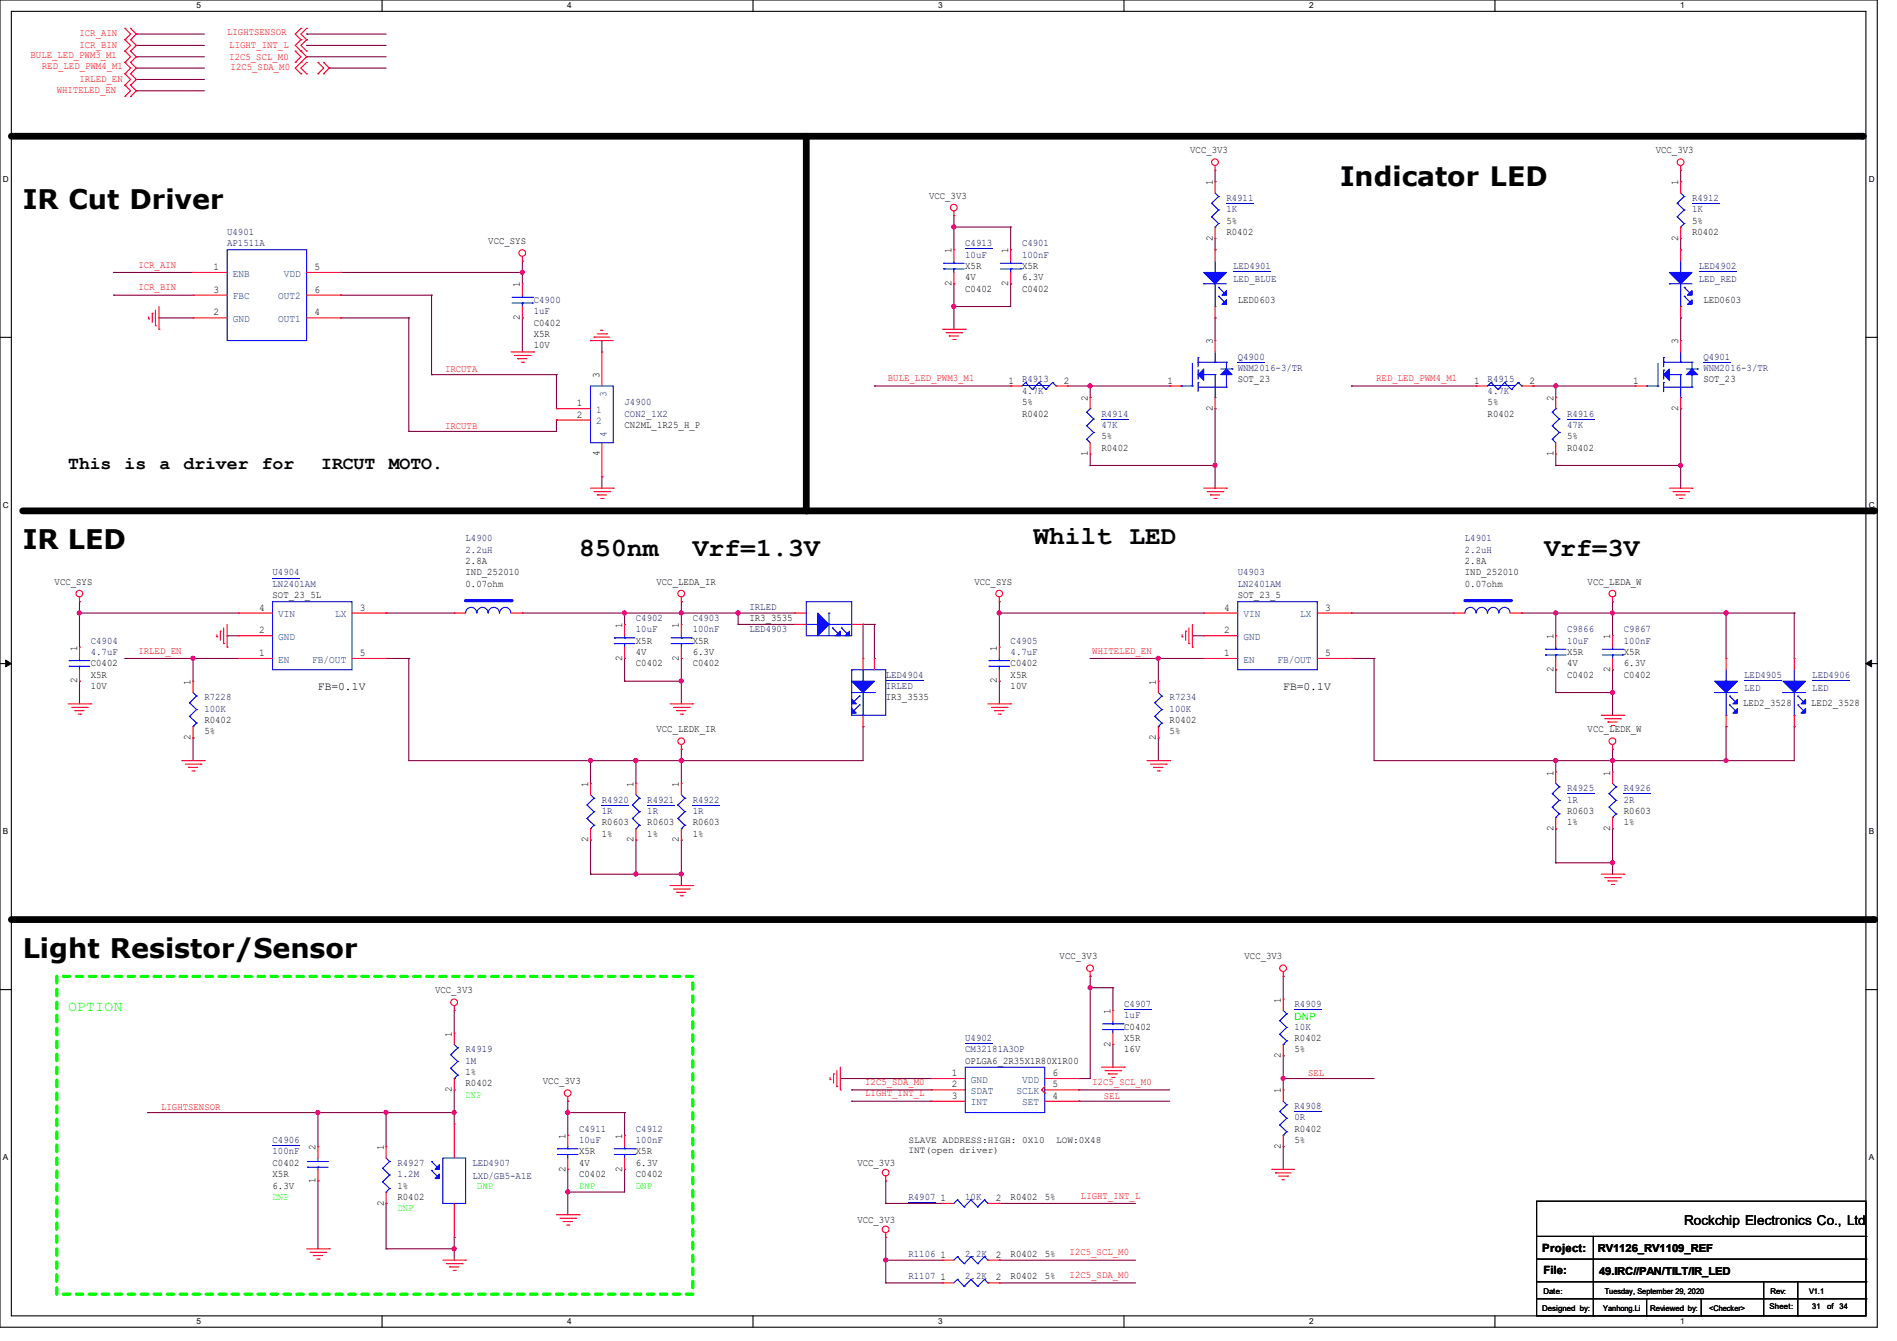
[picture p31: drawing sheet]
<svg xmlns="http://www.w3.org/2000/svg" width="297mm" height="210mm" viewBox="0 0 297 210" stroke-linecap="round" stroke-linejoin="round" font-family="sans-serif">
<defs><g id="words">
<g font-size="4.2">
<text x="209.8" y="29.1">Indicator LED</text>
<text x="3.6" y="32.7">IR Cut Driver</text>
<text x="3.6" y="86">IR LED</text>
<text x="3.6" y="150">Light Resistor/Sensor</text>
</g>
<g font-size="4.1">
<text x="90.7" y="87">850nm</text>
<text x="108.5" y="87">Vrf=1.3V</text>
<text x="161.8" y="85.3">Whilt LED</text>
<text x="241.8" y="87">Vrf=3V</text>
</g>
<g font-size="2.8">
<text x="10.7" y="73.5">This</text>
<text x="19.5" y="73.5">is</text>
<text x="25" y="73.5">a</text>
<text x="28.7" y="73.5">driver</text>
<text x="41" y="73.5">for</text>
<text x="50.3" y="73.5">IRCUT</text>
<text x="60.9" y="73.5">MOTO.</text>
</g>
<text font-size="2.3" fill="#0f0" x="10.7" y="158.3">OPTION</text>
<text font-size="2.1" x="263.7" y="191.9">Rockchip Electronics Co., Ltd</text>
<g font-size="1.8">
<text x="49.8" y="108.1">FB=0.1V</text>
<text x="200.9" y="108.1">FB=0.1V</text>
<text x="241.5" y="196">Project:</text>
<text x="241.6" y="199.6">File:</text>
</g>
<g font-size="1.7">
<text x="250.1" y="196.1">RV1126_RV1109_REF</text>
<text x="250.4" y="199.7">49.IRC//PAN/TILT/IR_LED</text>
</g>
<g font-size="1.6" fill="#f00">
<text x="12.4" y="5.7">ICR_AIN</text>
<text x="35.6" y="5.5">LIGHTSENSOR</text>
<text x="4.8" y="9.1">BULE_LED_PWM3_M1</text>
<text x="6.6" y="10.8">RED_LED_PWM4_M1</text>
<text x="12.4" y="7.5">ICR_BIN</text>
<text x="35.9" y="7.5">LIGHT_INT_L</text>
<text x="35.9" y="9.4">I2C5_SCL_M0</text>
<text x="36.1" y="11">I2C5_SDA_M0</text>
<text x="8.9" y="14.6">WHITELED_EN</text>
<text x="12.4" y="12.8">IRLED_EN</text>
<text x="21.7" y="41.9">ICR_AIN</text>
<text x="21.7" y="45.5">ICR_BIN</text>
<text x="69.7" y="58.3">IRCUTA</text>
<text x="139" y="59.7">BULE_LED_PWM3_M1</text>
<text x="215.5" y="59.7">RED_LED_PWM4_M1</text>
<text x="69.7" y="67.2">IRCUTB</text>
<text x="21.7" y="102.4">IRLED_EN</text>
<text x="171" y="102.4">WHITELED_EN</text>
<text x="25.2" y="173.9">LIGHTSENSOR</text>
<text x="135.5" y="171.7">LIGHT_INT_L</text>
<text x="135.5" y="169.9">I2C5_SDA_M0</text>
<text x="171" y="169.9">I2C5_SCL_M0</text>
<text x="172.8" y="172.1">SEL</text>
<text x="204.8" y="168.6">SEL</text>
<text x="169.2" y="187.7">LIGHT_INT_L</text>
<text x="167.5" y="196.6">I2C5_SCL_M0</text>
<text x="167.5" y="200.1">I2C5_SDA_M0</text>
</g>
<g font-size="1.6">
<text x="186.3" y="24">VCC_3V3</text>
<text x="189.9" y="29" transform="rotate(-90 189.9 29)">1</text>
<text x="259.2" y="24">VCC_3V3</text>
<text x="262.8" y="29" transform="rotate(-90 262.8 29)">1</text>
<text x="145.5" y="31.1">VCC_3V3</text>
<text x="192" y="35">5%</text>
<text x="264.9" y="35">5%</text>
<text x="76.5" y="38.2">VCC_SYS</text>
<text x="149" y="39.7" transform="rotate(-90 149 39.7)">1</text>
<text x="157.9" y="39.7" transform="rotate(-90 157.9 39.7)">1</text>
<text x="189.9" y="37.7" transform="rotate(-90 189.9 37.7)">2</text>
<text x="192" y="36.8">R0402</text>
<text x="262.8" y="37.7" transform="rotate(-90 262.8 37.7)">2</text>
<text x="264.9" y="36.8">R0402</text>
<text x="33.4" y="42.3">1</text>
<text x="33.4" y="45.8">3</text>
<text x="49.2" y="42.3">5</text>
<text x="49.2" y="45.8">6</text>
<text x="81.4" y="45" transform="rotate(-90 81.4 45)">1</text>
<text x="149" y="44.8" transform="rotate(-90 149 44.8)">2</text>
<text x="151.1" y="45.7">C0402</text>
<text x="151.1" y="42.1">X5R</text>
<text x="151.1" y="43.9">4V</text>
<text x="157.9" y="44.8" transform="rotate(-90 157.9 44.8)">2</text>
<text x="160" y="45.7">C0402</text>
<text x="160" y="42.1">X5R</text>
<text x="160" y="43.9">6.3V</text>
<text x="193.8" y="47.5">LED0603</text>
<text x="266.7" y="47.5">LED0603</text>
<text x="33.4" y="49.4">2</text>
<text x="49.2" y="49.4">4</text>
<text x="81.4" y="50.1" transform="rotate(-90 81.4 50.1)">2</text>
<text x="83.6" y="51">C0402</text>
<text x="83.6" y="52.8">X5R</text>
<text x="189.9" y="53.9" transform="rotate(-90 189.9 53.9)">3</text>
<text x="262.8" y="53.9" transform="rotate(-90 262.8 53.9)">3</text>
<text x="83.6" y="54.6">10V</text>
<text x="93.9" y="59.2" transform="rotate(-90 93.9 59.2)">3</text>
<text x="193.8" y="59.9">SOT_23</text>
<text x="266.7" y="59.9">SOT_23</text>
<text x="90.3" y="63.6">1</text>
<text x="90.3" y="65.4">2</text>
<text x="157.9" y="60.1">1</text>
<text x="160" y="65.2">R0402</text>
<text x="160" y="63.5">5%</text>
<text x="166.6" y="60.1">2</text>
<text x="170.3" y="62.8" transform="rotate(-90 170.3 62.8)">2</text>
<text x="182.8" y="60.1">1</text>
<text x="189.9" y="64.3" transform="rotate(-90 189.9 64.3)">2</text>
<text x="230.8" y="60.1">1</text>
<text x="232.9" y="65.2">R0402</text>
<text x="232.9" y="63.5">5%</text>
<text x="239.5" y="60.1">2</text>
<text x="243.2" y="62.8" transform="rotate(-90 243.2 62.8)">2</text>
<text x="255.7" y="60.1">1</text>
<text x="262.8" y="64.3" transform="rotate(-90 262.8 64.3)">2</text>
<text x="93.9" y="71.5" transform="rotate(-90 93.9 71.5)">4</text>
<text x="97.8" y="67">CN2ML_1R25_H_P</text>
<text x="170.3" y="71.5" transform="rotate(-90 170.3 71.5)">1</text>
<text x="172.5" y="70.6">R0402</text>
<text x="172.5" y="68.8">5%</text>
<text x="243.2" y="71.5" transform="rotate(-90 243.2 71.5)">1</text>
<text x="245.4" y="70.6">R0402</text>
<text x="245.4" y="68.8">5%</text>
<text x="72.9" y="88.3">2.8A</text>
<text x="229.4" y="88.3">2.8A</text>
<text x="8.6" y="91.6">VCC_SYS</text>
<text x="40.6" y="95.6">4</text>
<text x="42.7" y="93.7">SOT_23_5L</text>
<text x="56.3" y="95.6">3</text>
<text x="72.9" y="90.1">IND_252010</text>
<text x="72.9" y="91.9">0.07ohm</text>
<text x="102.8" y="91.6">VCC_LEDA_IR</text>
<text x="152.6" y="91.6">VCC_SYS</text>
<text x="191.7" y="95.6">4</text>
<text x="193.8" y="93.7">SOT_23_5</text>
<text x="207.5" y="95.6">3</text>
<text x="229.4" y="90.1">IND_252010</text>
<text x="229.4" y="91.9">0.07ohm</text>
<text x="248.6" y="91.6">VCC_LEDA_W</text>
<text x="12.1" y="101.9" transform="rotate(-90 12.1 101.9)">1</text>
<text x="40.6" y="99.2">2</text>
<text x="97.4" y="98.3" transform="rotate(-90 97.4 98.3)">1</text>
<text x="99.6" y="100.8">X5R</text>
<text x="106.3" y="98.3" transform="rotate(-90 106.3 98.3)">1</text>
<text x="108.5" y="100.8">X5R</text>
<text x="117.3" y="97.2">IR3_3535</text>
<text x="156.1" y="101.9" transform="rotate(-90 156.1 101.9)">1</text>
<text x="191.7" y="99.2">2</text>
<text x="243.2" y="100.1" transform="rotate(-90 243.2 100.1)">1</text>
<text x="252.1" y="100.1" transform="rotate(-90 252.1 100.1)">1</text>
<text x="12.1" y="107" transform="rotate(-90 12.1 107)">2</text>
<text x="14.2" y="104.3">C0402</text>
<text x="14.2" y="106.1">X5R</text>
<text x="14.2" y="107.9">10V</text>
<text x="29.8" y="107.2" transform="rotate(-90 29.8 107.2)">1</text>
<text x="40.6" y="102.7">1</text>
<text x="56.3" y="102.7">5</text>
<text x="97.4" y="103.5" transform="rotate(-90 97.4 103.5)">2</text>
<text x="99.6" y="104.3">C0402</text>
<text x="99.6" y="102.6">4V</text>
<text x="106.3" y="103.5" transform="rotate(-90 106.3 103.5)">2</text>
<text x="108.5" y="104.3">C0402</text>
<text x="108.5" y="102.6">6.3V</text>
<text x="156.1" y="107" transform="rotate(-90 156.1 107)">2</text>
<text x="158.2" y="104.3">C0402</text>
<text x="158.2" y="106.1">X5R</text>
<text x="158.2" y="107.9">10V</text>
<text x="181" y="107.2" transform="rotate(-90 181 107.2)">1</text>
<text x="191.7" y="102.7">1</text>
<text x="207.5" y="102.7">5</text>
<text x="243.2" y="105.2" transform="rotate(-90 243.2 105.2)">2</text>
<text x="245.4" y="106.1">C0402</text>
<text x="245.4" y="102.6">X5R</text>
<text x="245.4" y="104.3">4V</text>
<text x="252.1" y="105.2" transform="rotate(-90 252.1 105.2)">2</text>
<text x="254.2" y="106.1">C0402</text>
<text x="254.2" y="102.6">X5R</text>
<text x="254.2" y="104.3">6.3V</text>
<text x="32" y="113.2">R0402</text>
<text x="138.7" y="109.7">IR3_3535</text>
<text x="183.1" y="113.2">R0402</text>
<text x="272.9" y="110.6">LED2_3528</text>
<text x="283.6" y="110.6">LED2_3528</text>
<text x="29.8" y="115.9" transform="rotate(-90 29.8 115.9)">2</text>
<text x="32" y="115">5%</text>
<text x="102.8" y="114.7">VCC_LEDK_IR</text>
<text x="181" y="115.9" transform="rotate(-90 181 115.9)">2</text>
<text x="183.1" y="115">5%</text>
<text x="248.6" y="114.7">VCC_LEDK_W</text>
<text x="92.1" y="123.2" transform="rotate(-90 92.1 123.2)">1</text>
<text x="99.2" y="123.2" transform="rotate(-90 99.2 123.2)">1</text>
<text x="106.3" y="123.2" transform="rotate(-90 106.3 123.2)">1</text>
<text x="243.2" y="121.5" transform="rotate(-90 243.2 121.5)">1</text>
<text x="252.1" y="121.5" transform="rotate(-90 252.1 121.5)">1</text>
<text x="92.1" y="131.9" transform="rotate(-90 92.1 131.9)">2</text>
<text x="94.2" y="129.2">R0603</text>
<text x="94.2" y="131">1%</text>
<text x="99.2" y="131.9" transform="rotate(-90 99.2 131.9)">2</text>
<text x="101.3" y="129.2">R0603</text>
<text x="101.3" y="131">1%</text>
<text x="106.3" y="131.9" transform="rotate(-90 106.3 131.9)">2</text>
<text x="108.5" y="129.2">R0603</text>
<text x="108.5" y="131">1%</text>
<text x="243.2" y="130.1" transform="rotate(-90 243.2 130.1)">2</text>
<text x="245.4" y="127.5">R0603</text>
<text x="245.4" y="129.2">1%</text>
<text x="252.1" y="130.1" transform="rotate(-90 252.1 130.1)">2</text>
<text x="254.2" y="127.5">R0603</text>
<text x="254.2" y="129.2">1%</text>
<text x="68.1" y="155.6">VCC_3V3</text>
<text x="165.9" y="150.2">VCC_3V3</text>
<text x="194.9" y="150.2">VCC_3V3</text>
<text x="173.9" y="158.8" transform="rotate(-90 173.9 158.8)">1</text>
<text x="176" y="161.2">C0402</text>
<text x="200.5" y="157" transform="rotate(-90 200.5 157)">1</text>
<text x="70.7" y="162.3" transform="rotate(-90 70.7 162.3)">1</text>
<text x="151.1" y="166.6">OPLGA6_2R35X1R80X1R00</text>
<text x="173.9" y="163.9" transform="rotate(-90 173.9 163.9)">2</text>
<text x="176" y="163">X5R</text>
<text x="176" y="164.8">16V</text>
<text x="200.5" y="165.7" transform="rotate(-90 200.5 165.7)">2</text>
<text x="202.7" y="163">R0402</text>
<text x="202.7" y="164.8">5%</text>
<text x="70.7" y="171" transform="rotate(-90 70.7 171)">2</text>
<text x="72.9" y="170.1">R0402</text>
<text x="72.9" y="168.4">1%</text>
<text x="85" y="169.8">VCC_3V3</text>
<text x="149" y="168.5">1</text>
<text x="149" y="170.3">2</text>
<text x="149" y="172.1">3</text>
<text x="164.8" y="170.3">5</text>
<text x="164.8" y="172.1">4</text>
<text x="164.8" y="168.5">6</text>
<text x="200.5" y="171.2" transform="rotate(-90 200.5 171.2)">1</text>
<text x="88.5" y="178.3" transform="rotate(-90 88.5 178.3)">1</text>
<text x="97.4" y="178.3" transform="rotate(-90 97.4 178.3)">1</text>
<text x="200.5" y="179.9" transform="rotate(-90 200.5 179.9)">2</text>
<text x="202.7" y="177.2">R0402</text>
<text x="202.7" y="179">5%</text>
<text x="42.7" y="182.6">C0402</text>
<text x="42.7" y="184.4">X5R</text>
<text x="49.4" y="185.2" transform="rotate(-90 49.4 185.2)">1</text>
<text x="49.4" y="180.1" transform="rotate(-90 49.4 180.1)">2</text>
<text x="60.1" y="180.1" transform="rotate(-90 60.1 180.1)">1</text>
<text x="88.5" y="183.5" transform="rotate(-90 88.5 183.5)">2</text>
<text x="90.7" y="184.4">C0402</text>
<text x="90.7" y="180.8">X5R</text>
<text x="90.7" y="182.6">4V</text>
<text x="97.4" y="183.5" transform="rotate(-90 97.4 183.5)">2</text>
<text x="99.6" y="184.4">C0402</text>
<text x="99.6" y="180.8">X5R</text>
<text x="99.6" y="182.6">6.3V</text>
<text x="134.2" y="182.6">VCC_3V3</text>
<text x="42.7" y="186.1">6.3V</text>
<text x="60.1" y="188.8" transform="rotate(-90 60.1 188.8)">2</text>
<text x="62.2" y="187.9">R0402</text>
<text x="62.2" y="186.1">1%</text>
<text x="134.2" y="191.5">VCC_3V3</text>
<text x="147.2" y="188.1">1</text>
<text x="155.9" y="188.1">2</text>
<text x="158.2" y="187.9">R0402</text>
<text x="163.6" y="187.9">5%</text>
<text x="147.2" y="197">1</text>
<text x="155.9" y="197">2</text>
<text x="158.2" y="196.8">R0402</text>
<text x="163.6" y="196.8">5%</text>
<text x="147.2" y="200.5">1</text>
<text x="155.9" y="200.5">2</text>
<text x="158.2" y="200.4">R0402</text>
<text x="163.6" y="200.4">5%</text>
</g>
<g font-size="1.6" fill="#000080">
<text x="192" y="31.5">R4911</text>
<text x="192" y="33.2">1K</text>
<text x="264.9" y="31.5">R4912</text>
<text x="264.9" y="33.2">1K</text>
<text x="35.6" y="36.8">U4901</text>
<text x="35.6" y="38.6">AP1511A</text>
<text x="151.1" y="38.6">C4913</text>
<text x="151.1" y="40.3">10uF</text>
<text x="160" y="38.6">C4901</text>
<text x="160" y="40.3">100nF</text>
<text x="83.6" y="47.5">C4900</text>
<text x="193.1" y="42.1">LED4901</text>
<text x="193.1" y="44.2">LED_BLUE</text>
<text x="266" y="42.1">LED4902</text>
<text x="266" y="44.2">LED_RED</text>
<text x="83.6" y="49.2">1uF</text>
<text x="160" y="59.9">R4913</text>
<text x="193.8" y="56.3">Q4900</text>
<text x="193.8" y="58.1">WNM2016-3/TR</text>
<text x="232.9" y="59.9">R4915</text>
<text x="266.7" y="56.3">Q4901</text>
<text x="266.7" y="58.1">WNM2016-3/TR</text>
<text x="97.8" y="63.5">J4900</text>
<text x="97.8" y="65.2">CON2_1X2</text>
<text x="160" y="61.7">4.7K</text>
<text x="172.5" y="65.2">R4914</text>
<text x="232.9" y="61.7">4.7K</text>
<text x="245.4" y="65.2">R4916</text>
<text x="172.5" y="67">47K</text>
<text x="245.4" y="67">47K</text>
<text x="72.9" y="84.8">L4900</text>
<text x="72.9" y="86.6">2.2uH</text>
<text x="229.4" y="84.8">L4901</text>
<text x="229.4" y="86.6">2.2uH</text>
<text x="42.7" y="90.1">U4904</text>
<text x="42.7" y="91.9">LN2401AM</text>
<text x="117.3" y="95.5">IRLED</text>
<text x="193.8" y="90.1">U4903</text>
<text x="193.8" y="91.9">LN2401AM</text>
<text x="14.2" y="100.8">C4904</text>
<text x="99.6" y="97.2">C4902</text>
<text x="99.6" y="99">10uF</text>
<text x="108.5" y="97.2">C4903</text>
<text x="108.5" y="99">100nF</text>
<text x="117.3" y="99">LED4903</text>
<text x="158.2" y="100.8">C4905</text>
<text x="245.4" y="99">C9866</text>
<text x="245.4" y="100.8">10uF</text>
<text x="254.2" y="99">C9867</text>
<text x="254.2" y="100.8">100nF</text>
<text x="14.2" y="102.6">4.7uF</text>
<text x="138.7" y="106.1">LED4904</text>
<text x="138.7" y="107.9">IRLED</text>
<text x="158.2" y="102.6">4.7uF</text>
<text x="273.1" y="106.1">LED4905</text>
<text x="283.8" y="106.1">LED4906</text>
<text x="32" y="109.7">R7228</text>
<text x="32" y="111.5">100K</text>
<text x="183.1" y="109.7">R7234</text>
<text x="183.1" y="111.5">100K</text>
<text x="273.1" y="108.2">LED</text>
<text x="283.8" y="108.2">LED</text>
<text x="94.2" y="125.7">R4920</text>
<text x="101.3" y="125.7">R4921</text>
<text x="108.5" y="125.7">R4922</text>
<text x="245.4" y="123.9">R4925</text>
<text x="245.4" y="125.7">1R</text>
<text x="254.2" y="123.9">R4926</text>
<text x="254.2" y="125.7">2R</text>
<text x="94.2" y="127.5">1R</text>
<text x="101.3" y="127.5">1R</text>
<text x="108.5" y="127.5">1R</text>
<text x="176" y="157.7">C4907</text>
<text x="176" y="159.5">1uF</text>
<text x="202.7" y="157.7">R4909</text>
<text x="202.7" y="161.2">10K</text>
<text x="72.9" y="164.8">R4919</text>
<text x="72.9" y="166.6">1M</text>
<text x="151.1" y="163">U4902</text>
<text x="151.1" y="164.8">CM32181A3OP</text>
<text x="202.7" y="173.7">R4908</text>
<text x="42.7" y="179">C4906</text>
<text x="90.7" y="177.2">C4911</text>
<text x="90.7" y="179">10uF</text>
<text x="99.6" y="177.2">C4912</text>
<text x="99.6" y="179">100nF</text>
<text x="202.7" y="175.5">0R</text>
<text x="42.7" y="180.8">100nF</text>
<text x="62.2" y="182.6">R4927</text>
<text x="62.2" y="184.4">1.2M</text>
<text x="74" y="182.6">LED4907</text>
<text x="74" y="184.7">LXD/GB5-A1E</text>
<text x="142.2" y="187.9">R4907</text>
<text x="151.1" y="187.9">10K</text>
<text x="142.2" y="196.8">R1106</text>
<text x="151.1" y="196.8">2.2K</text>
<text x="142.2" y="200.4">R1107</text>
<text x="151.1" y="200.4">2.2K</text>
</g>
<g font-size="1.6" fill="#004080">
<text x="36.4" y="43.3">ENB</text>
<text x="36.4" y="46.9">FBC</text>
<text x="43.6" y="46.9">OUT2</text>
<text x="44.4" y="43.3">VDD</text>
<text x="36.4" y="50.4">GND</text>
<text x="43.6" y="50.4">OUT1</text>
<text x="93.3" y="64.6">1</text>
<text x="95" y="62.2" transform="rotate(-90 95 62.2)">3</text>
<text x="93.3" y="66.4">2</text>
<text x="95" y="68.5" transform="rotate(-90 95 68.5)">4</text>
<text x="43.6" y="100.2">GND</text>
<text x="43.6" y="96.6">VIN</text>
<text x="52.5" y="96.6">LX</text>
<text x="194.7" y="100.2">GND</text>
<text x="194.7" y="96.6">VIN</text>
<text x="203.6" y="96.6">LX</text>
<text x="43.6" y="103.8">EN</text>
<text x="48.9" y="103.8">FB/OUT</text>
<text x="194.7" y="103.8">EN</text>
<text x="200" y="103.8">FB/OUT</text>
<text x="152" y="169.5">GND</text>
<text x="152" y="171.3">SDAT</text>
<text x="152" y="173.1">INT</text>
<text x="159.1" y="171.3">SCLK</text>
<text x="160" y="173.1">SET</text>
<text x="160" y="169.5">VDD</text>
</g>
<g font-size="1.6" fill="#0f0">
<text x="202.7" y="159.7">DNP</text>
<text x="72.9" y="171.9">DNP</text>
<text x="42.7" y="187.9">DNP</text>
<text x="62.2" y="189.7">DNP</text>
<text x="74.7" y="186.1">DNP</text>
<text x="90.7" y="186.1">DNP</text>
<text x="99.6" y="186.1">DNP</text>
</g>
<g font-size="1.5">
<text x="142.2" y="179">SLAVE ADDRESS:HIGH: 0X10</text>
<text x="165.4" y="179">LOW:0X48</text>
<text x="142.2" y="180.5">INT(open driver)</text>
</g>
<g font-size="1.3">
<text x="30.8" y="1.3">5</text>
<text x="88.8" y="1.3">4</text>
<text x="146.9" y="1.3">3</text>
<text x="205" y="1.3">2</text>
<text x="263.1" y="1.3">1</text>
<text x=".5" y="28.4">D</text>
<text x="292.6" y="28.4">D</text>
<text x=".5" y="79.5">C</text>
<text x="292.6" y="79.5">C</text>
<text x=".5" y="130.6">B</text>
<text x="292.6" y="130.6">B</text>
<text x=".5" y="181.7">A</text>
<text x="292.6" y="181.7">A</text>
<text x="30.8" y="207.4">5</text>
<text x="88.8" y="207.4">4</text>
<text x="146.9" y="207.4">3</text>
<text x="205" y="207.4">2</text>
<text x="263.1" y="207.4">1</text>
</g>
<g font-size="1.2">
<text x="241.6" y="202.6">Date:</text>
<text x="251.2" y="202.6">Tuesday, September 29, 2020</text>
<text x="277.2" y="202.6">Rev:</text>
<text x="283.2" y="202.6">V1.1</text>
<text x="241.5" y="205.3">Designed by:</text>
<text x="251" y="205.3">Yanhong.Li</text>
<text x="258.4" y="205.3">Reviewed by:</text>
<text x="267.6" y="205.3">&lt;Checker&gt;</text>
<text x="277" y="205.1">Sheet:</text>
<text x="283.8" y="205.1">31</text>
<text x="286.1" y="205.1">of</text>
<text x="288" y="205.1">34</text>
</g>
</g></defs>
<path d="M0 0h293.9v207.9h-293.9zM1.8 1.8h290.3v204.3h-290.3z" fill="none" stroke="#000" stroke-width=".17"/>
<g fill="#fff">
<path d="M30.8 .2h.7v1.4h-.7z"/>
<path d="M30.8 206.2h.7v1.4h-.7z"/>
</g>
<path d="M59.8 0v1.8M59.8 206.1v1.8" fill="none" stroke="#000" stroke-width=".17"/>
<g fill="#fff">
<path d="M88.8 .2h.7v1.4h-.7z"/>
<path d="M88.8 206.2h.7v1.4h-.7z"/>
</g>
<path d="M117.9 0v1.8M117.9 206.1v1.8" fill="none" stroke="#000" stroke-width=".17"/>
<g fill="#fff">
<path d="M146.9 .2h.7v1.4h-.7z"/>
<path d="M146.9 206.2h.7v1.4h-.7z"/>
</g>
<path d="M176 0v1.8M176 206.1v1.8" fill="none" stroke="#000" stroke-width=".17"/>
<g fill="#fff">
<path d="M205 .2h.7v1.4h-.7z"/>
<path d="M205 206.2h.7v1.4h-.7z"/>
</g>
<path d="M234.1 0v1.8M234.1 206.1v1.8" fill="none" stroke="#000" stroke-width=".17"/>
<g fill="#fff">
<path d="M263.1 .2h.6v1.4h-.6z"/>
<path d="M263.1 206.2h.6v1.4h-.6z"/>
<path d="M.5 27.3h.9v1.4h-.9z"/>
<path d="M292.6 27.3h.9v1.4h-.9z"/>
<path d="M.5 78.4h.9v1.4h-.9z"/>
<path d="M292.6 78.4h.9v1.4h-.9z"/>
</g>
<path d="M0 52.8h1.8M292.1 52.8h1.8" fill="none" stroke="#000" stroke-width=".17"/>
<g fill="#fff">
<path d="M.5 129.5h.8v1.4h-.8z"/>
<path d="M292.6 129.5h.8v1.4h-.8z"/>
</g>
<path d="M0 103.9h1.8M292.1 103.9h1.8" fill="none" stroke="#000" stroke-width=".17"/>
<path d="M.9 103.4l.9 .5-.9 .5zM292.1 103.9l.9-.5v1z" fill="#000" stroke="#000" stroke-width=".16"/>
<g fill="#fff">
<path d="M.5 180.5h.8v1.4h-.8z"/>
<path d="M292.6 180.5h.8v1.4h-.8z"/>
</g>
<g fill="none" stroke="#000" stroke-width=".17">
<path d="M0 155h1.8M292.1 155h1.8M240.6 188.1h51.5v18h-51.5zM240.6 193.6h51.5M240.6 197.2h51.5M249.5 193.6v12.5M292.1 193.6h.1M292.1 197.2h.1M240.6 200.7h51.5M240.6 203.4h51.5M249.5 206.1h.1M257.8 206.1h.1"/>
<path d="M257.8 203.4v2.7M266.4 206.1h.1M266.4 203.4v2.7M276.1 206.1h.1M276.1 200.7v5.4M281.5 206.1h.1M281.5 200.7v5.4M292.1 200.7h.1M292.1 203.4h.1"/>
</g>
<path d="M1.8 21.3h289.8M126.2 21.3v58.7M3.6 80h289.8M1.8 144h291.6" fill="none" stroke="#000" stroke-width="1.1"/>
<g fill="#000">
<circle cx="291.6" cy="21.3" r=".53"/>
<circle cx="126.2" cy="80" r=".53"/>
<circle cx="293.4" cy="80" r=".53"/>
<circle cx="293.4" cy="144" r=".53"/>
</g>
<path d="M8.9 152.9h99.6v49.8h-99.6z" fill="none" stroke="#0f0" stroke-width=".51" stroke-dasharray="1 1"/>
<g fill="none" stroke="#800040" stroke-width=".17">
<path d="M21.3 5.3h.1M21.3 7.1h.1M21.3 8.9h.1M21.3 10.7h.1M21.3 12.4h.1M21.3 14.2h.1M21.3 5.3h10.7M21.3 7.1h10.7M21.3 8.9h10.7M21.3 10.7h10.7M21.3 12.4h10.7M21.3 14.2h10.7"/>
<path d="M48 5.3h.1M48 7.1h.1M48 8.9h.1M48 5.3h12.5M48 7.1h12.5M48 8.9h12.5M51.6 10.7h.1M51.6 10.7h8.9M149.4 35.6h.1M149.4 33.8v5.3M149.4 35.6h8.8M158.2 35.6h.1"/>
<path d="M158.2 35.6v3.5M190.2 28.4h.1M190.2 39.1h.1M190.2 26.7v1.7M190.2 37.3v1.8M263.1 28.4h.1M263.1 39.1h.1M263.1 26.7v1.7M263.1 37.3v1.8M17.8 46.2h.1M17.8 42.7h.1M17.8 42.7h12.4"/>
<path d="M17.8 46.2h12.4M24.9 49.8h.1M24.9 49.8h5.3M53.3 42.7h.1M53.3 46.2h.1M53.3 49.8h.1M53.3 42.7h28.5M53.3 46.2h14.3M53.3 49.8h10.7M64 49.8h.1M64 49.8v17.8M67.6 46.2h.1"/>
<path d="M67.6 58.7h.1M67.6 46.2v12.5M67.6 58.7h19.5M81.8 40.9h.1M81.8 49.8h.1M81.8 42.7h.1M81.8 40.9v3.5M81.8 49.8v5.3M87.1 58.7h.1M87.1 58.7v5.3M94.2 53.3h.1M94.2 53.3v1.8"/>
<path d="M149.4 44.4h.1M149.4 48h.1M149.4 44.4v7.2M158.2 44.4h.1M158.2 44.4v3.6h-8.8M190.2 49.8h.1M190.2 49.8v3.5M263.1 49.8h.1M263.1 49.8v3.5M64 67.6h.1M87.1 65.8h.1M87.1 65.8v1.8h-23.1"/>
<path d="M94.2 74.7h.1M94.2 74.7v1.8M136.9 60.5h.1M136.9 60.5h21.3M167.1 60.5h.1M167.1 60.5h16M170.7 60.5h.1M170.7 72.9h.1M170.7 62.2h.1M170.7 60.5v1.7M170.7 71.1v1.8M170.7 72.9h19.5"/>
<path d="M190.2 64h.1M190.2 72.9h.1M190.2 64v12.5M211.6 60.5h.1M211.6 60.5h19.5M240 60.5h.1M240 60.5h16M243.6 60.5h.1M243.6 72.9h.1M243.6 62.2h.1M243.6 72.9h19.5M243.6 60.5v1.7"/>
<path d="M243.6 71.1v1.8M263.1 64h.1M263.1 72.9h.1M263.1 64v12.5M12.4 96h.1M12.4 94.2h.1M12.4 96h24.9M12.4 94.2v7.1M35.6 99.6h.1M35.6 99.6h1.7M60.5 96h.1M60.5 96h10.6"/>
<path d="M81.8 96h.1M81.8 96h42.7M97.8 96h.1M97.8 96v1.8M106.7 94.2h.1M106.7 96h.1M106.7 94.2v3.6M115.6 97.8h.1M115.6 96h.1M115.6 97.8h8.9M115.6 96v1.8M135.1 97.8h.1"/>
<path d="M135.1 97.8v5.3M135.1 97.8h1.8M136.9 97.8h.1M136.9 97.8v5.3M156.5 96h.1M156.5 94.2h.1M156.5 96h32M156.5 94.2v7.1M186.7 99.6h.1M186.7 99.6h1.8M211.6 96h.1M211.6 96h16"/>
<path d="M238.3 96h.1M238.3 96h42.6M243.6 96h.1M243.6 96v3.6M252.5 94.2h.1M252.5 96h.1M252.5 94.2v5.4M270.3 96h.1M270.3 96v7.1M280.9 96h.1M280.9 96v7.1M12.4 106.7h.1"/>
<path d="M12.4 106.7v3.5M19.6 103.1h.1M19.6 103.1h17.7M30.2 115.6h.1M30.2 103.1h.1M30.2 103.1v3.6M30.2 115.6v3.5M60.5 103.1h.1M60.5 103.1h3.5M64 103.1h.1M64 103.1v16h71.1v-5.3M92.5 119.1h.1"/>
<path d="M92.5 119.1v3.6M97.8 103.1h.1M97.8 106.7h.1M97.8 103.1v3.6M97.8 106.7h8.9M99.6 119.1h.1M99.6 119.1v3.6M106.7 117.3h.1M106.7 119.1h.1M106.7 103.1h.1M106.7 106.7h.1M106.7 103.1v7.1"/>
<path d="M106.7 117.3v5.4M135.1 113.8h.1M156.5 106.7h.1M156.5 106.7v3.5M170.7 103.1h.1M170.7 103.1h17.8M181.4 115.6h.1M181.4 103.1h.1M181.4 103.1v3.6M181.4 115.6v3.5M211.6 103.1h.1M211.6 103.1h3.5"/>
<path d="M215.1 103.1h.1M215.1 103.1v16h65.8v-5.3M243.6 119.1h.1M243.6 104.9h.1M243.6 108.5h.1M243.6 104.9v3.6M243.6 119.1v1.8M243.6 108.5h8.9M252.5 119.1h.1M252.5 117.3h.1M252.5 104.9h.1M252.5 108.5h.1"/>
<path d="M252.5 104.9v7.1M252.5 117.3v3.6M270.3 119.1h.1M270.3 113.8h.1M270.3 113.8v5.3M280.9 113.8h.1M92.5 131.6h.1M92.5 136.9h.1M92.5 136.9h14.2M92.5 131.6v5.3M99.6 131.6h.1M99.6 136.9h.1"/>
<path d="M99.6 131.6v5.3M106.7 136.9h.1M106.7 131.6h.1M106.7 131.6v7.1M243.6 129.8h.1M243.6 135.1h.1M243.6 129.8v5.3M243.6 135.1h8.9M252.5 135.1h.1M252.5 129.8h.1M252.5 129.8v7.1M71.1 158.2h.1"/>
<path d="M71.1 158.2v3.6M170.7 154.7h.1M170.7 152.9h.1M170.7 154.7h3.5M170.7 152.9v16h-1.8M174.2 154.7h.1M174.2 154.7v3.5M200.9 152.9h.1M200.9 152.9v3.6M23.1 174.2h.1M23.1 174.2h48M49.8 174.2h.1"/>
<path d="M49.8 174.2v5.4M60.5 174.2h.1M60.5 174.2v5.4M71.1 174.2h.1M71.1 170.7h.1M71.1 170.7v5.3M88.9 172.5h.1M88.9 174.2h.1M88.9 174.2h8.9M88.9 172.5v5.3M97.8 174.2h.1M97.8 174.2v3.6"/>
<path d="M131.6 168.9h.1M131.6 168.9h14.2M133.3 172.5h.1M133.3 170.7h.1M133.3 172.5h12.5M133.3 170.7h12.5M168.9 172.5h.1M168.9 168.9h.1M168.9 170.7h.1M168.9 172.5h14.2M168.9 170.7h14.2M174.2 163.6h.1"/>
<path d="M174.2 163.6v3.5M200.9 179.6h.1M200.9 165.4h.1M200.9 168.9h.1M200.9 168.9h14.2M200.9 165.4v5.3M200.9 179.6v3.5M49.8 184.9h.1M49.8 184.9v10.7M60.5 188.5h.1M60.5 195.6h.1M60.5 188.5v7.1"/>
<path d="M60.5 195.6h10.6M71.1 193.8h.1M71.1 195.6h.1M71.1 193.8v3.6M88.9 183.1h.1M88.9 186.7h.1M88.9 183.1v7.1M97.8 183.1h.1M97.8 183.1v3.6h-8.9M138.7 188.5h.1M138.7 184.9h.1M138.7 197.4h.1"/>
<path d="M138.7 193.8h.1M138.7 188.5h8.9M138.7 184.9v3.6M138.7 193.8v7.1M138.7 197.4h8.9M156.5 188.5h.1M156.5 197.4h.1M156.5 188.5h21.3M156.5 197.4h21.3M138.7 200.9h.1M138.7 200.9h8.9M156.5 200.9h.1"/>
<path d="M156.5 200.9h21.3"/>
</g>
<g fill="#f0f" stroke="#f0f" stroke-width=".17">
<circle cx="60.4" cy="174.2" r=".32"/>
<circle cx="49.8" cy="174.2" r=".32"/>
<circle cx="170.7" cy="154.7" r=".32"/>
<circle cx="200.9" cy="168.9" r=".32"/>
<circle cx="190.2" cy="72.9" r=".32"/>
<circle cx="170.7" cy="60.4" r=".32"/>
<circle cx="243.6" cy="60.4" r=".32"/>
<circle cx="263.1" cy="72.9" r=".32"/>
<circle cx="92.4" cy="119.1" r=".32"/>
<circle cx="106.7" cy="136.9" r=".32"/>
<circle cx="99.5" cy="119.1" r=".32"/>
<circle cx="30.2" cy="103.1" r=".32"/>
<circle cx="99.5" cy="136.9" r=".32"/>
<circle cx="97.8" cy="96" r=".32"/>
<circle cx="12.4" cy="96" r=".32"/>
<circle cx="106.7" cy="106.7" r=".32"/>
<circle cx="252.5" cy="135.1" r=".32"/>
<circle cx="243.6" cy="119.1" r=".32"/>
<circle cx="181.3" cy="103.1" r=".32"/>
<circle cx="243.6" cy="96" r=".32"/>
<circle cx="156.4" cy="96" r=".32"/>
<circle cx="252.5" cy="108.4" r=".32"/>
<circle cx="81.8" cy="42.7" r=".32"/>
<circle cx="149.3" cy="48" r=".32"/>
<circle cx="149.3" cy="35.5" r=".32"/>
<circle cx="88.9" cy="186.7" r=".32"/>
<circle cx="88.9" cy="174.2" r=".32"/>
<circle cx="115.5" cy="96" r=".32"/>
<circle cx="106.7" cy="96" r=".32"/>
<circle cx="106.7" cy="119.1" r=".32"/>
<circle cx="270.2" cy="96" r=".32"/>
<circle cx="252.5" cy="96" r=".32"/>
<circle cx="270.2" cy="119.1" r=".32"/>
<circle cx="252.5" cy="119.1" r=".32"/>
<circle cx="138.7" cy="197.3" r=".32"/>
<circle cx="71.1" cy="174.2" r=".32"/>
<circle cx="71.1" cy="195.6" r=".32"/>
</g>
<g fill="none" stroke="#f00" stroke-width=".17">
<path d="M19.6 4.4h.1M19.6 6.2h.1M19.6 8h.1M19.6 9.8h.1M19.6 11.6h.1M19.6 13.3h.1M19.6 15.1h.1M19.6 4.4l.8 .9-.8 .9M19.6 6.2l.8 .9-.8 .9M19.6 8l.8 .9-.8 .9M19.6 9.8l.8 .9-.8 .9M19.6 11.6l.8 .8-.8 .9"/>
<path d="M19.6 13.3l.8 .9-.8 .9M20.4 6.2h.1M20.4 4.4h.1M20.4 8h.1M20.4 9.8h.1M20.4 11.6h.1M20.4 13.3h.1M20.4 15.1h.1M20.4 4.4l.9 .9-.9 .9M20.4 6.2l.9 .9-.9 .9M20.4 8l.9 .9-.9 .9M20.4 9.8l.9 .9-.9 .9"/>
<path d="M20.4 11.6l.9 .8-.9 .9M20.4 13.3l.9 .9-.9 .9M46.2 9.8h.1M46.2 8h.1M46.2 8l.9 .9-.9 .9M47.1 6.2h.1M47.1 4.4h.1M47.1 8h.1M47.1 11.6h.1M47.1 9.8h.1M47.1 4.4l-.9 .9 .9 .9M47.1 6.2l-.9 .9 1.8 1.8-1.8 1.8 .9 .9"/>
<path d="M48 6.2h.1M48 4.4h.1M48 8h.1M48 11.6h.1M48 9.8h.1M48 4.4l-.9 .9 .9 .9M48 6.2l-.9 .9 .9 .9M48 9.8l-.9 .9 .9 .9M49.8 11.6h.1M49.8 9.8h.1M49.8 9.8l.9 .9-.9 .9M50.7 9.8h.1"/>
<path d="M50.7 11.6h.1M50.7 9.8l.9 .9-.9 .9M149.4 33.8h.1M149.4 33.1v.7M190.2 26.7h.1M190.2 26v.7M263.1 26.7h.1M263.1 26v.7M23.3 50h.1M23.3 49.6v.4M23.8 49.1h.1M23.8 49.1v1.4"/>
<path d="M24.3 51h.1M24.3 48.6v2.4M24.9 51.6h.1M24.9 48v3.6M80 55.1h3.6M80.6 55.7h2.4M81.1 56.2h.1M81.1 56.2h1.4M81.6 56.7h.4M81.8 40.9h.1M81.8 40.2v.7M82 56.7h.1"/>
<path d="M83 55.7h.1M83.6 55.1h.1M92.5 53.3h.1M92.5 53.3h3.5M93 52.8h.1M93 52.8h2.5M93.5 52.3h1.5M94.1 51.7h.1M94.1 51.7h.3M95 52.3h.1M147.6 51.6h3.5M148.1 52.1h2.5"/>
<path d="M148.6 52.6h.1M148.6 52.6h1.5M149.2 53.2h.3M149.5 53.2h.1M150.6 52.1h.1M151.1 51.6h.1M92.5 76.5h3.5M93 77h2.5M93.5 77.5h.1M93.5 77.5h1.5M94.1 78.1h.3M94.4 78.1h.1"/>
<path d="M95.5 77h.1M96 76.5h.1M188.5 76.5h3.5M189 77h2.5M189.5 77.5h.1M189.5 77.5h1.5M190.1 78.1h.3M190.4 78.1h.1M191.5 77h.1M192 76.5h.1M261.4 76.5h3.5M261.9 77h2.5"/>
<path d="M262.4 77.5h.1M262.4 77.5h1.5M263 78.1h.3M263.3 78.1h.1M264.4 77h.1M264.9 76.5h.1M12.4 94.2h.1M12.4 93.5v.7M34 99.7h.1M34 99.4v.3M34.5 98.8h.1M34.5 98.8v1.5"/>
<path d="M35 98.3v2.5M35.6 97.8v3.5M106.7 94.2h.1M106.7 93.5v.7M156.5 94.2h.1M156.5 93.5v.7M185.1 99.7h.1M185.1 99.4v.3M185.6 98.8h.1M185.6 98.8v1.5M186.1 98.3v2.5M186.7 97.8v3.5"/>
<path d="M252.5 94.2h.1M252.5 93.5v.7M10.7 110.2h3.5M11.2 110.8h2.5M11.7 111.3h.1M11.7 111.3h1.5M12.3 111.8h.3M12.6 111.8h.1M13.7 110.8h.1M14.2 110.2h.1M28.4 119.1h3.6M29 119.7h2.5"/>
<path d="M31.5 119.7h.1M32 119.1h.1M35 100.8h.1M35.6 101.3h.1M104.9 110.2h3.6M105.5 110.8h2.4M106 111.3h.1M106 111.3h1.4M106.5 111.8h.3M106.7 117.3h.1M106.7 116.6v.7M106.8 111.8h.1"/>
<path d="M107.9 110.8h.1M108.5 110.2h.1M154.7 110.2h3.5M155.2 110.8h2.5M155.7 111.3h.1M155.7 111.3h1.5M156.3 111.8h.3M156.6 111.8h.1M157.7 110.8h.1M158.2 110.2h.1M179.6 119.1h3.5M180.1 119.7h2.5"/>
<path d="M182.6 119.7h.1M183.1 119.1h.1M186.1 100.8h.1M186.7 101.3h.1M250.7 112h3.6M251.2 112.6h2.5M251.8 113.1h.1M251.8 113.1h1.4M252.3 113.6h.3M252.5 117.3h.1M252.5 116.6v.7M252.6 113.6h.1"/>
<path d="M253.7 112.6h.1M254.3 112h.1M29.5 120.2h.1M29.5 120.2h1.4M30.1 120.7h.3M30.4 120.7h.1M104.9 138.7h3.6M105.5 139.2h2.4M106 139.7h.1M106 139.7h1.4M107.9 139.2h.1M108.5 138.7h.1"/>
<path d="M180.6 120.2h.1M180.6 120.2h1.5M181.2 120.7h.3M181.5 120.7h.1M250.7 136.9h3.6M251.2 137.5h2.5M251.8 138h.1M251.8 138h1.4M252.3 138.5h.3M252.6 138.5h.1M253.7 137.5h.1M254.3 136.9h.1"/>
<path d="M71.1 158.2h.1M71.1 157.5v.7M106.5 140.3h.3M106.8 140.3h.1M170.7 152.9h.1M170.7 152.2v.7M200.9 152.9h.1M200.9 152.2v.7M88.9 172.5h.1M88.9 171.7v.8M130 169.1h.1M130 168.7v.4"/>
<path d="M130.5 168.2h.1M130.5 168.2v1.4M131 170.1h.1M131 167.7v2.4M131.6 170.7h.1M131.6 167.1v3.6M172.5 167.1h3.5M173 167.7h2.5M173.5 168.2h.1M173.5 168.2h1.5M174.1 168.7h.3M174.4 168.7h.1"/>
<path d="M175.5 167.7h.1M176 167.1h.1M48 195.6h3.6M48.6 196.1h2.4M49.1 196.6h.1M49.1 196.6h1.4M49.6 197.2h.4M50 197.2h.1M51 196.1h.1M51.6 195.6h.1M69.3 197.4h3.6M69.9 197.9h2.4"/>
<path d="M70.4 198.4h.1M70.4 198.4h1.4M71 199h.3M71.3 199h.1M72.3 197.9h.1M72.9 197.4h.1M87.1 190.2h3.6M87.7 190.8h2.4M88.2 191.3h.1M88.2 191.3h1.4M88.7 191.9h.4M89.1 191.9h.1"/>
<path d="M90.1 190.8h.1M90.7 190.2h.1M138.7 184.9h.1M138.7 193.8h.1M138.7 184.2v.7M138.7 193.1v.7M199.1 183.1h.1M199.1 183.1h3.6M199.7 183.7h.1M199.7 183.7h2.4M200.2 184.2h1.4M200.7 184.7h.1"/>
<path d="M200.7 184.7h.4M201.6 184.2h.1"/>
<circle cx="81.8" cy="39.6" r=".52"/>
<circle cx="149.3" cy="32.5" r=".52"/>
<circle cx="190.2" cy="25.4" r=".52"/>
<circle cx="263.1" cy="25.4" r=".52"/>
<circle cx="12.4" cy="93" r=".52"/>
<circle cx="106.7" cy="93" r=".52"/>
<circle cx="156.5" cy="93" r=".52"/>
<circle cx="252.5" cy="93" r=".52"/>
<circle cx="106.7" cy="116.1" r=".52"/>
<circle cx="252.5" cy="116.1" r=".52"/>
<circle cx="71.1" cy="157" r=".52"/>
<circle cx="170.7" cy="151.6" r=".52"/>
<circle cx="200.9" cy="151.6" r=".52"/>
<circle cx="88.9" cy="171.2" r=".52"/>
<circle cx="138.7" cy="192.5" r=".52"/>
<circle cx="138.7" cy="183.6" r=".52"/>
</g>
<path d="M72.9 96a.87 .87 0 0 1 .9-.9 .87 .87 0 0 1 .8 .9M74.7 96a.87 .87 0 0 1 .8-.9 .87 .87 0 0 1 .9 .9M76.5 96a.87 .87 0 0 1 .8-.9 .87 .87 0 0 1 .9 .9M78.2 96a.87 .87 0 0 1 .9-.9 .87 .87 0 0 1 .9 .9" fill="none" stroke="#00f" stroke-width=".17"/>
<path d="M72.9 94.1h7.1" fill="none" stroke="#00f" stroke-width=".51"/>
<circle cx="80" cy="94.1" r=".25" fill="#00f"/>
<g fill="none" stroke="#f00" stroke-width=".17">
<path d="M158.2 39.1h.1M158.2 39.1v1.8M263.1 28.4h.1M263.1 37.3h.1M263.1 39.1h.1M263.1 28.4v1.8M263.1 35.6v1.7M263.1 39.1v1.8M81.8 44.4h.1M81.8 49.8h.1M81.8 44.4v1.8M81.8 48v1.8"/>
<path d="M158.2 44.4h.1M158.2 42.7v1.7M190.2 53.3h.1M190.2 53.3v1.8M263.1 49.8h.1M263.1 48v1.8M183.1 60.5h.1M183.1 60.5h1.8M190.2 64h.1M190.2 62.2v1.8M243.6 71.1h.1M243.6 62.2h.1"/>
<path d="M243.6 62.2v1.8M243.6 69.3v1.8M37.3 99.6h.1M37.3 96h.1M37.3 96h5.4M37.3 99.6h5.4M55.1 96h5.4M60.5 96h.1M71.1 96h.1M71.1 96h1.8M80 96h1.8M81.8 96h.1"/>
<path d="M97.8 97.8h.1M97.8 97.8v1.8M124.5 97.8h.1M124.5 96h.1M124.5 96h1.7M124.5 97.8h1.7M133.3 97.8h1.8M135.1 97.8h.1M30.2 106.7h.1M30.2 115.6h.1M30.2 106.7v1.8M30.2 113.8v1.8"/>
<path d="M37.3 103.1h.1M37.3 103.1h5.4M55.1 103.1h5.4M60.5 103.1h.1M97.8 103.1h.1M97.8 101.3v1.8M270.3 103.1h.1M270.3 113.8h.1M270.3 103.1v1.8M270.3 112v1.8M99.6 122.7h.1M99.6 131.6h.1"/>
<path d="M99.6 122.7v1.8M99.6 129.8v1.8M252.5 120.9h.1M252.5 129.8h.1M252.5 120.9v1.8M252.5 128v1.8M71.1 176h.1M71.1 176v5.4M71.1 193.8h.1M71.1 188.5v5.3"/>
</g>
<g fill="none" stroke="#00f" stroke-width=".17">
<path d="M262.6 31.8h.1M262.6 34h.1M262.6 31.8l1.1 1.1M262.6 34l1.1 1M263.1 35.6h.1M263.1 30.2l.6 .6M263.7 30.8h.1M263.7 32.9h.1M263.7 35h.1M263.7 30.8l-1.1 1M263.7 32.9l-1.1 1.1M263.7 35l-.6 .6"/>
<path d="M80.2 47.5h3.2M80.2 46.6h3.2M81.8 46.6h.1M81.8 47.5h.1M81.8 46.2v.4M81.8 47.5v.5M83.4 47.5h.1M83.4 46.6h.1M156.6 42.1h3.3M156.6 41.2h3.3M158.2 41.2h.1M158.2 42.1h.1"/>
<path d="M158.2 40.9v.3M158.2 42.1v.6M159.9 42.1h.1M159.9 41.2h.1M186.7 56.9v3.6M187.6 59.9h.1M187.6 58h.1M187.6 56h.1M187.6 56.7h.1M187.6 56v1.4M187.6 58v1.4M187.6 59.9v1.4"/>
<path d="M187.6 56.7h4.4M188.5 58.7h1.7M190.2 56.7h.1M190.2 58.7h.1M190.2 55.1v1.6M190.2 58.7v3.5M191.1 57.8h1.8M192 58.7h.1M192 56.7h.1M192 56.7v1.1M192 58.7v1.9M192.9 57.8h.1"/>
<path d="M261.4 44.4h.1M261.4 44.4h3.5M263.1 42.7h.1M263.1 48h.1M263.1 40.9v1.8M263.1 44.4v3.6M263.7 45h.1M263.7 46.4h.1M263.7 45l.9 .9M263.7 46.4l.9 .9M184.9 60.5h.1M184.9 60.5h1.8"/>
<path d="M186.7 60.5h.1M187.6 60.6h4.4M190.2 62.2h.1M192 60.6h.1M243 68.8h.1M243 66.7h.1M243 64.6h.1M243 68.8l.6 .5M243 66.7l1.1 1M243 64.6l1.1 1M243.6 64h.1M243.6 64l-.6 .6"/>
<path d="M244.1 67.7h.1M244.1 65.6h.1M244.1 67.7l-1.1 1.1M244.1 65.6l-1.1 1.1M42.7 94.2h12.4v10.7h-12.4zM96.2 99.9h.1M96.2 99.9h3.2M97.8 99.9h.1M97.8 99.6v.3M126.2 94.2h7.1v5.4h-7.1zM126.2 97.8h1.8M128 97.8h.1"/>
<path d="M129.8 96h.1M129.8 96v3.6M129.8 97.8h3.5M130.3 98.3h.1M130.3 98.3l.9 .9M131.7 98.3h.1M131.7 98.3l.9 .9M133.3 97.8h.1M229.4 96a.87 .87 0 0 1 .8-.9 .87 .87 0 0 1 .9 .9M231.1 96a.87 .87 0 0 1 .9-.9 .87 .87 0 0 1 .9 .9M232.9 96a.87 .87 0 0 1 .9-.9 .87 .87 0 0 1 .9 .9M234.7 96a.87 .87 0 0 1 .9-.9 .87 .87 0 0 1 .8 .9"/>
<path d="M29.7 110.1h.1M29.7 112.2h.1M29.7 110.1l1.1 1M29.7 112.2l1.1 1M30.2 113.8h.1M30.2 108.5l.6 .5M30.8 109h.1M30.8 111.1h.1M30.8 113.2h.1M30.8 109l-1.1 1.1M30.8 111.1l-1.1 1.1M30.8 113.2l-.6 .6"/>
<path d="M96.2 100.8h.1M96.2 100.8h3.2M97.8 100.8h.1M97.8 100.8v.5M268.5 108.5h.1M268.5 108.5h3.5M270.3 106.7h.1M270.3 112h.1M270.3 104.9v1.8M270.3 108.5v3.5M270.8 109h.1M270.8 110.4h.1"/>
<path d="M270.8 109l.9 .9M270.8 110.4l.9 .9M99 126.1h.1M99 128.2h.1M99 126.1l1.1 1M99 128.2l1.1 1M99.6 129.8h.1M99.6 124.5l.5 .5M100.1 125h.1M100.1 127.1h.1M100.1 129.2h.1M100.1 125l-1.1 1.1"/>
<path d="M100.1 127.1l-1.1 1.1M100.1 129.2l-.5 .6M251.9 124.3h.1M251.9 126.4h.1M251.9 124.3l1.1 1M251.9 126.4l1.1 1.1M252.5 128h.1M252.5 122.7l.5 .5M253 123.2h.1M253 125.3h.1M253 127.5h.1M253 123.2l-1.1 1.1"/>
<path d="M253 125.3l-1.1 1.1M253 127.5l-.5 .5M67.6 181.9h.1M67.6 183.3h.1M67.6 181.9l.9 .9M67.6 183.3l.9 .9M69.3 181.4h3.6v7.1h-3.6z"/>
</g>
<g fill="#00f" stroke="#00f" stroke-width=".17">
<path d="M268.5 106.7h3.5l-1.7 1.8z"/>
<path d="M271.3 110.2l.7-.7v.7z"/>
<path d="M271.3 111.7l.7-.7v.7z"/>
<path d="M188.5 57.8v1.8l-.9-.9z"/>
<path d="M192 57.8l.9 .9h-1.8z"/>
<path d="M68.8 182.4v.7h-.7z"/>
<path d="M68.8 183.9v.7h-.7z"/>
<path d="M261.4 42.7h3.5l-1.8 1.7z"/>
<path d="M264.2 46.2l.7-.7v.7z"/>
<path d="M264.2 47.7l.7-.8v.8z"/>
<path d="M128 96l1.8 1.8-1.8 1.8z"/>
<path d="M131.6 98.8v.8h-.7z"/>
<path d="M132.3 99.6l.7-.8v.8z"/>
</g>
<path d="M264.9 31.9h4.3M193.8 56.8h4.2M266 42.5h5.9M245.4 65.7h4.2M42.7 90.6h4.2M273.1 106.6h5.9M101.3 126.1h4.3M254.3 124.3h4.2" fill="none" stroke="#000080" stroke-width=".16"/>
<path d="M229.4 94.1h7.1" fill="none" stroke="#00f" stroke-width=".51"/>
<circle cx="236.5" cy="94.1" r=".25" fill="#00f"/>
<g fill="none" stroke="#f00" stroke-width=".17">
<path d="M149.4 39.1h.1M149.4 39.1v1.8M190.2 39.1h.1M190.2 28.4h.1M190.2 37.3h.1M190.2 28.4v1.8M190.2 35.6v1.7M190.2 39.1v1.8M30.2 42.7h.1M30.2 49.8h.1M30.2 46.2h.1M30.2 42.7h5.4"/>
<path d="M30.2 49.8h5.4M30.2 46.2h5.4M48 42.7h5.3M48 49.8h5.3M48 46.2h5.3M53.3 49.8h.1M53.3 42.7h.1M53.3 46.2h.1M94.2 55.1h.1M94.2 55.1v5.4M149.4 44.4h.1M149.4 42.7v1.7"/>
<path d="M190.2 49.8h.1M190.2 48v1.8M263.1 53.3h.1M263.1 53.3v1.8M87.1 64h.1M87.1 65.8h.1M87.1 64h5.4M87.1 65.8h5.4M94.2 74.7h.1M94.2 69.3v5.4M158.2 60.5h.1M158.2 60.5h1.8"/>
<path d="M165.4 60.5h1.7M167.1 60.5h.1M170.7 71.1h.1M170.7 62.2h.1M170.7 62.2v1.8M170.7 69.3v1.8M231.1 60.5h.1M231.1 60.5h1.8M238.3 60.5h1.7M240 60.5h.1M256 60.5h.1M256 60.5h1.8"/>
<path d="M263.1 64h.1M263.1 62.2v1.8M106.7 97.8h.1M106.7 97.8v1.8M188.5 99.6h.1M188.5 96h.1M188.5 96h5.3M188.5 99.6h5.3M206.2 96h5.4M211.6 96h.1M227.6 96h.1M227.6 96h1.8"/>
<path d="M236.5 96h1.8M238.3 96h.1M243.6 99.6h.1M243.6 99.6v1.7M252.5 99.6h.1M252.5 99.6v1.7M12.4 101.3h.1M12.4 106.7h.1M12.4 101.3v1.8M12.4 104.9v1.8M106.7 103.1h.1M106.7 101.3v1.8"/>
<path d="M135.1 103.1h.1M135.1 113.8h.1M135.1 103.1v1.8M135.1 112v1.8M136.9 103.1h.1M136.9 103.1v1.8M156.5 101.3h.1M156.5 106.7h.1M156.5 101.3v1.8M156.5 104.9v1.8M181.4 106.7h.1M181.4 115.6h.1"/>
<path d="M181.4 106.7v1.8M181.4 113.8v1.8M188.5 103.1h.1M188.5 103.1h5.3M206.2 103.1h5.4M211.6 103.1h.1M243.6 104.9h.1M243.6 103.1v1.8M252.5 104.9h.1M252.5 103.1v1.8M280.9 103.1h.1M280.9 113.8h.1"/>
<path d="M280.9 103.1v1.8M280.9 112v1.8M92.5 122.7h.1M92.5 131.6h.1M92.5 122.7v1.8M92.5 129.8v1.8M106.7 122.7h.1M106.7 131.6h.1M106.7 122.7v1.8M106.7 129.8v1.8M243.6 120.9h.1M243.6 129.8h.1"/>
<path d="M243.6 120.9v1.8M243.6 128v1.8M174.2 158.2h.1M174.2 158.2v1.8M200.9 156.5h.1M200.9 156.5v1.7M49.8 179.6h.1M49.8 179.6v1.8M60.5 179.6h.1M60.5 179.6v1.8M71.1 161.8h.1M71.1 170.7h.1"/>
<path d="M71.1 161.8v1.8M71.1 168.9v1.8M88.9 177.8h.1M88.9 177.8v1.8M97.8 177.8h.1M97.8 177.8v1.8M145.8 168.9h.1M145.8 170.7h.1M145.8 172.5h.1M145.8 168.9h5.3M145.8 170.7h5.3M145.8 172.5h5.3"/>
<path d="M163.1 170.7h.1M163.1 170.7l.5 .5M163.6 171.2h.1M163.6 168.9h5.3M163.6 170.7h5.3M163.6 170.2l-.5 .5M163.6 172.5h5.3M168.9 170.7h.1M168.9 172.5h.1M168.9 168.9h.1M174.2 163.6h.1M174.2 161.8v1.8"/>
<path d="M200.9 165.4h.1M200.9 170.7h.1M200.9 179.6h.1M200.9 163.6v1.8M200.9 170.7v1.8M200.9 177.8v1.8M49.8 184.9h.1M49.8 183.1v1.8M60.5 188.5h.1M60.5 186.7v1.8M88.9 183.1h.1M88.9 181.4v1.7"/>
<path d="M97.8 183.1h.1M97.8 181.4v1.7M147.6 188.5h.1M147.6 197.4h.1M147.6 188.5h1.8M147.6 197.4h1.8M154.7 188.5h1.8M154.7 197.4h1.8M156.5 188.5h.1M156.5 197.4h.1M147.6 200.9h.1M147.6 200.9h1.8"/>
<path d="M154.7 200.9h1.8M156.5 200.9h.1"/>
</g>
<g fill="none" stroke="#00f" stroke-width=".17">
<path d="M35.6 39.1h12.4v14.2h-12.4zM189.7 31.8h.1M189.7 34h.1M189.7 31.8l1.1 1.1M189.7 34l1.1 1M190.2 35.6h.1M190.2 30.2l.6 .6M190.8 30.8h.1M190.8 32.9h.1M190.8 35h.1M190.8 30.8l-1.1 1M190.8 32.9l-1.1 1.1"/>
<path d="M190.8 35l-.6 .6M147.7 42.1h.1M147.7 41.2h.1M147.7 42.1h3.3M147.7 41.2h3.3M149.4 41.2h.1M149.4 42.1h.1M149.4 40.9v.3M149.4 42.1v.6M160.6 59.9h.1M160.6 59.9l-.6 .6M160.6 59.9l1 1.1"/>
<path d="M162.7 59.9h.1M162.7 59.9l-1.1 1.1M162.7 59.9l1 1.1M164.8 59.9h.1M164.8 59.9l-1.1 1.1M164.8 59.9l.6 .6M188.5 44.4h.1M188.5 44.4h3.5M190.2 42.7h.1M190.2 48h.1M190.2 40.9v1.8M190.2 44.4v3.6"/>
<path d="M190.8 45h.1M190.8 46.4h.1M190.8 45l.9 .9M190.8 46.4l.9 .9M233.5 59.9h.1M233.5 59.9l-.6 .6M233.5 59.9l1 1.1M235.6 59.9h.1M235.6 59.9l-1.1 1.1M235.6 59.9l1 1.1M237.7 59.9h.1M237.7 59.9l-1.1 1.1"/>
<path d="M237.7 59.9l.6 .6M259.6 56.9v3.6M260.5 59.9h.1M260.5 58h.1M260.5 56h.1M260.5 56.7h.1M260.5 56v1.4M260.5 58v1.4M260.5 59.9v1.4M260.5 56.7h4.4M261.4 58.7h1.7M263.1 56.7h.1"/>
<path d="M263.1 58.7h.1M263.1 55.1v1.6M263.1 58.7v3.5M264 57.8h1.8M264.9 58.7h.1M264.9 56.7h.1M264.9 56.7v1.1M264.9 58.7v1.9M265.8 57.8h.1M92.5 60.5h3.5v8.8h-3.5zM161.6 61h.1M163.7 61h.1"/>
<path d="M165.4 60.5h.1M170.1 68.8h.1M170.1 66.7h.1M170.1 64.6h.1M170.1 68.8l.6 .5M170.1 66.7l1.1 1M170.1 64.6l1.1 1M170.7 64h.1M170.7 64l-.6 .6M171.2 67.7h.1M171.2 65.6h.1M171.2 65.6l-1.1 1.1"/>
<path d="M171.2 67.7l-1.1 1.1M234.5 61h.1M236.6 61h.1M238.3 60.5h.1M257.8 60.5h.1M257.8 60.5h1.8M259.6 60.5h.1M260.5 60.6h4.4M263.1 62.2h.1M264.9 60.6h.1M105.1 99.9h3.2M106.7 99.9h.1"/>
<path d="M106.7 99.6v.3M108.3 99.9h.1M193.8 94.2h12.4v10.7h-12.4zM10.8 104.4h.1M10.8 103.5h.1M10.8 104.4h3.3M10.8 103.5h3.3M12.4 103.5h.1M12.4 104.4h.1M12.4 103.1v.4M12.4 104.4v.5M105.1 100.8h3.2"/>
<path d="M106.7 100.8h.1M106.7 100.8v.5M108.3 100.8h.1M133.3 104.9h5.4v7.1h-5.4zM133.3 108.5h3.6M134.6 109h.1M134.6 110.4h.1M134.6 109l-.9 .9M134.6 110.4l-.9 .9M135.1 106.7h.1M135.1 112h.1M135.1 104.9v1.8"/>
<path d="M135.1 108.5v3.5M136.9 108.5h.1M154.9 104.4h.1M154.9 103.5h.1M154.9 104.4h3.2M154.9 103.5h3.2M156.5 103.5h.1M156.5 104.4h.1M156.5 103.1v.4M156.5 104.4v.5M180.8 110.1h.1M180.8 112.2h.1"/>
<path d="M180.8 110.1l1.1 1M180.8 112.2l1.1 1M181.4 113.8h.1M181.4 108.5l.5 .5M181.9 109h.1M181.9 111.1h.1M181.9 113.2h.1M181.9 109l-1.1 1.1M181.9 111.1l-1.1 1.1M181.9 113.2l-.5 .6M242 102.6h.1M242 101.7h.1"/>
<path d="M242 102.6h3.2M242 101.7h3.2M243.6 101.7h.1M243.6 102.6h.1M243.6 101.3v.4M243.6 102.6v.5M250.9 102.6h3.2M250.9 101.7h3.2M252.5 101.7h.1M252.5 102.6h.1M252.5 101.3v.4M252.5 102.6v.5"/>
<path d="M254.1 102.6h.1M254.1 101.7h.1M279.1 108.5h.1M279.1 108.5h3.6M280.9 106.7h.1M280.9 112h.1M280.9 104.9v1.8M280.9 108.5v3.5M281.5 109h.1M281.5 110.4h.1M281.5 109l.9 .9M281.5 110.4l.9 .9"/>
<path d="M91.9 126.1h.1M91.9 128.2h.1M91.9 126.1l1.1 1M91.9 128.2l1.1 1M92.5 129.8h.1M92.5 124.5l.5 .5M93 125h.1M93 127.1h.1M93 129.2h.1M93 125l-1.1 1.1M93 127.1l-1.1 1.1M93 129.2l-.5 .6"/>
<path d="M106.1 126.1h.1M106.1 128.2h.1M106.1 126.1l1.1 1M106.1 128.2l1.1 1M106.7 129.8h.1M106.7 124.5l.5 .5M107.2 125h.1M107.2 127.1h.1M107.2 129.2h.1M107.2 125l-1.1 1.1M107.2 127.1l-1.1 1.1M107.2 129.2l-.5 .6"/>
<path d="M243 124.3h.1M243 126.4h.1M243 124.3l1.1 1M243 126.4l1.1 1.1M243.6 128h.1M243.6 122.7l.5 .5M244.1 123.2h.1M244.1 125.3h.1M244.1 127.5h.1M244.1 123.2l-1.1 1.1M244.1 125.3l-1.1 1.1M244.1 127.5l-.5 .5"/>
<path d="M200.4 159.9h.1M200.4 159.9l1.1 1M200.9 158.2l.6 .6M201.5 158.8h.1M201.5 158.8l-1.1 1.1M70.6 165.2h.1M70.6 167.3h.1M70.6 165.2l1.1 1M70.6 167.3l1.1 1.1M71.1 168.9h.1M71.1 163.6l.6 .5M71.7 164.1h.1"/>
<path d="M71.7 166.2h.1M71.7 168.4h.1M71.7 164.1l-1.1 1.1M71.7 166.2l-1.1 1.1M71.7 168.4l-.6 .5M87.3 179.9h.1M87.3 179.9h3.2M88.9 179.9h.1M88.9 179.6v.3M96.2 179.9h3.2M97.8 179.9h.1M97.8 179.6v.3"/>
<path d="M99.4 179.9h.1M151.1 167.1h12.5v7.1h-12.5zM172.6 161.2h3.3M172.6 160.4h3.3M174.2 160.4h.1M174.2 161.2h.1M174.2 160v.4M174.2 161.2v.6M175.9 161.2h.1M175.9 160.4h.1M200.4 162h.1M200.4 174.1h.1"/>
<path d="M200.4 176.2h.1M200.4 162l1.1 1M200.4 174.1l1.1 1M200.4 176.2l1.1 1M200.9 163.6h.1M200.9 177.8h.1M200.9 172.5l.6 .5M201.5 160.9h.1M201.5 163h.1M201.5 173h.1M201.5 175.1h.1M201.5 177.2h.1"/>
<path d="M201.5 160.9l-1.1 1.1M201.5 163l-.6 .6M201.5 173l-1.1 1.1M201.5 175.1l-1.1 1.1M201.5 177.2l-.6 .6M48.2 181.9h.1M48.2 182.8h.1M48.2 181.9h3.2M48.2 182.8h3.2M49.8 182.8h.1M49.8 181.9h.1M49.8 181.4v.5"/>
<path d="M49.8 182.8v.3M59.9 183h.1M59.9 185.1h.1M59.9 183l1.1 1M59.9 185.1l1.1 1M60.5 186.7h.1M60.5 181.4l.5 .5M61 181.9h.1M61 184h.1M61 186.1h.1M61 181.9l-1.1 1.1M61 184l-1.1 1.1"/>
<path d="M61 186.1l-.5 .6M87.3 180.8h.1M87.3 180.8h3.2M88.9 180.8h.1M88.9 180.8v.6M96.2 180.8h3.2M97.8 180.8h.1M97.8 180.8v.6M99.4 180.8h.1M149.9 187.9h.1M149.9 196.8h.1M149.9 187.9l-.5 .6"/>
<path d="M149.9 187.9l1.1 1.1M149.9 196.8l-.5 .6M149.9 196.8l1.1 1.1M151 189h.1M151 197.9h.1M152 187.9h.1M152 196.8h.1M152 187.9l-1 1.1M152 187.9l1.1 1.1M152 196.8l-1 1.1M152 196.8l1.1 1.1M153.1 189h.1"/>
<path d="M153.1 197.9h.1M154.1 187.9h.1M154.1 196.8h.1M154.1 187.9l-1 1.1M154.1 187.9l.6 .6M154.1 196.8l-1 1.1M154.1 196.8l.6 .6M154.7 188.5h.1M154.7 197.4h.1M149.9 200.4h.1M149.9 200.4l-.5 .5M149.9 200.4l1.1 1.1"/>
<path d="M151 201.5h.1M152 200.4h.1M152 200.4l-1 1.1M152 200.4l1.1 1.1M153.1 201.5h.1M154.1 200.4h.1M154.1 200.4l-1 1.1M154.1 200.4l.6 .5M154.7 200.9h.1"/>
</g>
<g fill="none" stroke="#000080" stroke-width=".16">
<path d="M151.1 39h4.3M192 31.9h4.3M193.1 42.5h5.9M266.7 56.8h4.2M160 60.3h4.3M172.5 65.7h4.2M232.9 60.3h4.3M138.7 106.6h5.9M283.8 106.6h5.9M94.2 126.1h4.3M108.5 126.1h4.2M245.4 124.3h4.2"/>
<path d="M176 158.1h4.3M202.7 158.1h4.2M42.7 179.5h4.2M151.1 163.4h4.3M202.7 174.1h4.2M142.2 188.3h4.3"/>
</g>
<g fill="#00f" stroke="#00f" stroke-width=".17">
<path d="M133.3 106.7h3.6l-1.8 1.8z"/>
<path d="M133.3 109.5l.8 .7h-.8z"/>
<path d="M133.3 111l.8 .7h-.8z"/>
<path d="M188.5 42.7h3.5l-1.8 1.7z"/>
<path d="M191.3 46.2l.7-.7v.7z"/>
<path d="M191.3 47.7l.7-.8v.8z"/>
<path d="M279.1 106.7h3.6l-1.8 1.8z"/>
<path d="M282.7 109.5v.7h-.7z"/>
<path d="M282.7 111v.7h-.7z"/>
<path d="M260.5 58.7l.9-.9v1.8z"/>
<path d="M264 58.7l.9-.9 .9 .9z"/>
</g>
<g fill="#f0f" stroke="#f0f" stroke-width=".17">
<circle cx="60.4" cy="174.2" r=".32"/>
<circle cx="49.8" cy="174.2" r=".32"/>
<circle cx="170.7" cy="154.7" r=".32"/>
<circle cx="200.9" cy="168.9" r=".32"/>
<circle cx="190.2" cy="72.9" r=".32"/>
<circle cx="170.7" cy="60.4" r=".32"/>
<circle cx="243.6" cy="60.4" r=".32"/>
<circle cx="263.1" cy="72.9" r=".32"/>
<circle cx="92.4" cy="119.1" r=".32"/>
<circle cx="106.7" cy="136.9" r=".32"/>
<circle cx="99.5" cy="119.1" r=".32"/>
<circle cx="30.2" cy="103.1" r=".32"/>
<circle cx="99.5" cy="136.9" r=".32"/>
<circle cx="97.8" cy="96" r=".32"/>
<circle cx="12.4" cy="96" r=".32"/>
<circle cx="106.7" cy="106.7" r=".32"/>
<circle cx="252.5" cy="135.1" r=".32"/>
<circle cx="243.6" cy="119.1" r=".32"/>
<circle cx="181.3" cy="103.1" r=".32"/>
<circle cx="243.6" cy="96" r=".32"/>
<circle cx="156.4" cy="96" r=".32"/>
<circle cx="252.5" cy="108.4" r=".32"/>
<circle cx="81.8" cy="42.7" r=".32"/>
<circle cx="149.3" cy="48" r=".32"/>
<circle cx="149.3" cy="35.5" r=".32"/>
<circle cx="88.9" cy="186.7" r=".32"/>
<circle cx="88.9" cy="174.2" r=".32"/>
<circle cx="115.5" cy="96" r=".32"/>
<circle cx="106.7" cy="96" r=".32"/>
<circle cx="106.7" cy="119.1" r=".32"/>
<circle cx="270.2" cy="96" r=".32"/>
<circle cx="252.5" cy="96" r=".32"/>
<circle cx="270.2" cy="119.1" r=".32"/>
<circle cx="252.5" cy="119.1" r=".32"/>
<circle cx="138.7" cy="197.3" r=".32"/>
<circle cx="71.1" cy="174.2" r=".32"/>
<circle cx="71.1" cy="195.6" r=".32"/>
</g>
<use href="#words"/>
</svg>
